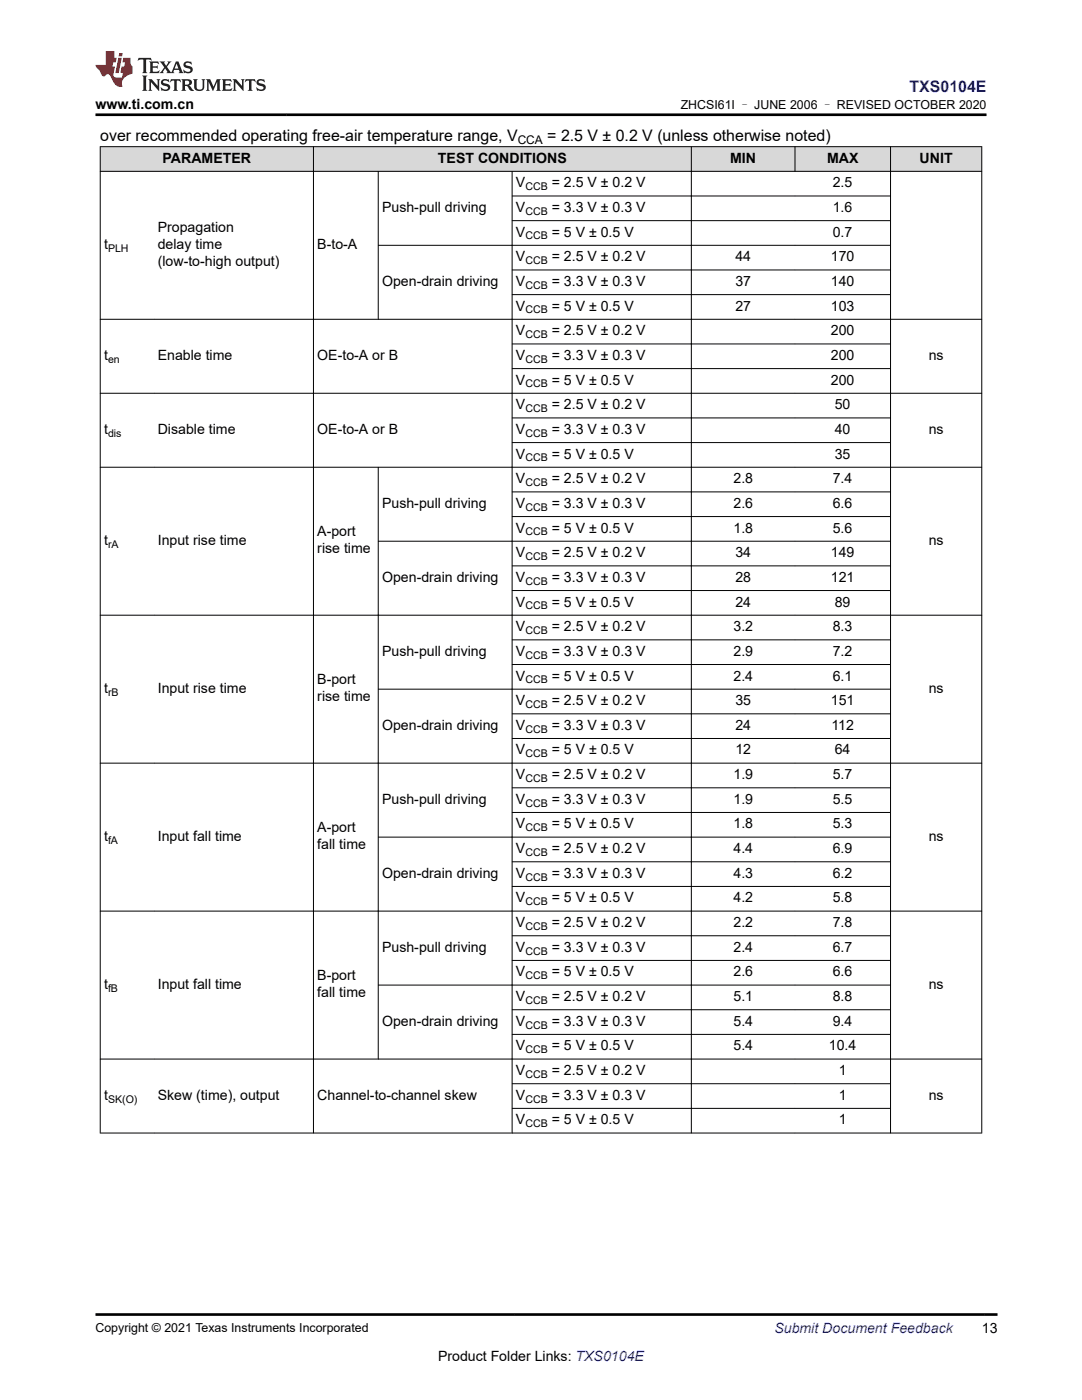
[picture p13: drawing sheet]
<svg xmlns="http://www.w3.org/2000/svg" width="216mm" height="279mm" viewBox="0 0 216 279" stroke-linecap="round" stroke-linejoin="round" font-family="sans-serif">
<defs><g id="words">
<text font-size="3.2" fill="#00f" x="181.5" y="18.3">TXS0104E</text>
<g font-size="3.2">
<text x="20" y="28.1">over recommended operating free-air temperature range, V</text>
<text x="109.2" y="28.1">= 2.5 V ± 0.2 V (unless otherwise noted)</text>
</g>
<g font-size="2.8">
<text x="19" y="21.7">www.ti.com.cn</text>
<text x="32.4" y="32.5">PARAMETER</text>
<text x="87.4" y="32.5">TEST CONDITIONS</text>
<text x="145.7" y="32.5">MIN</text>
<text x="165" y="32.5">MAX</text>
<text x="183.5" y="32.5">UNIT</text>
<text x="103" y="37.4">V</text>
<text x="110.1" y="37.4">= 2.5 V ± 0.2 V</text>
<text x="166.2" y="37.4">2.5</text>
<text x="31.5" y="46.3">Propagation</text>
<text x="76.2" y="42.3">Push-pull driving</text>
<text x="103" y="42.3">V</text>
<text x="103" y="47.2">V</text>
<text x="110.1" y="42.3">= 3.3 V ± 0.3 V</text>
<text x="110.1" y="47.2">= 5 V ± 0.5 V</text>
<text x="166.2" y="47.2">0.7</text>
<text x="166.2" y="42.3">1.6</text>
<text x="20.8" y="49.7">t</text>
<text x="31.5" y="49.7">delay time</text>
<text x="31.5" y="53.1">(low-to-high output)</text>
<text x="63.3" y="49.7">B-to-A</text>
<text x="103" y="52.1">V</text>
<text x="110.1" y="52.1">= 2.5 V ± 0.2 V</text>
<text x="146.8" y="52.1">44</text>
<text x="165.8" y="52.1">170</text>
<text x="76.2" y="57.1">Open-drain driving</text>
<text x="103" y="57.1">V</text>
<text x="110.1" y="57.1">= 3.3 V ± 0.3 V</text>
<text x="146.8" y="57.1">37</text>
<text x="165.8" y="57.1">140</text>
<text x="103" y="62">V</text>
<text x="110.1" y="62">= 5 V ± 0.5 V</text>
<text x="146.8" y="62">27</text>
<text x="165.8" y="62">103</text>
<text x="20.8" y="71.8">t</text>
<text x="31.5" y="71.8">Enable time</text>
<text x="63.3" y="71.8">OE-to-A or B</text>
<text x="103" y="66.9">V</text>
<text x="103" y="71.8">V</text>
<text x="110.1" y="66.9">= 2.5 V ± 0.2 V</text>
<text x="110.1" y="71.8">= 3.3 V ± 0.3 V</text>
<text x="165.8" y="71.8">200</text>
<text x="165.8" y="66.9">200</text>
<text x="185.3" y="71.8">ns</text>
<text x="103" y="76.8">V</text>
<text x="110.1" y="76.8">= 5 V ± 0.5 V</text>
<text x="165.8" y="76.8">200</text>
<text x="103" y="81.7">V</text>
<text x="110.1" y="81.7">= 2.5 V ± 0.2 V</text>
<text x="166.6" y="81.7">50</text>
<text x="20.8" y="86.6">t</text>
<text x="31.5" y="86.6">Disable time</text>
<text x="63.3" y="86.6">OE-to-A or B</text>
<text x="103" y="86.6">V</text>
<text x="110.1" y="86.6">= 3.3 V ± 0.3 V</text>
<text x="166.6" y="86.6">40</text>
<text x="185.3" y="86.6">ns</text>
<text x="103" y="91.5">V</text>
<text x="110.1" y="91.5">= 5 V ± 0.5 V</text>
<text x="166.6" y="91.5">35</text>
<text x="76.2" y="101.4">Push-pull driving</text>
<text x="103" y="96.4">V</text>
<text x="103" y="101.4">V</text>
<text x="110.1" y="101.4">= 3.3 V ± 0.3 V</text>
<text x="110.1" y="96.4">= 2.5 V ± 0.2 V</text>
<text x="146.4" y="101.4">2.6</text>
<text x="146.4" y="96.4">2.8</text>
<text x="166.2" y="96.4">7.4</text>
<text x="166.2" y="101.4">6.6</text>
<text x="63.3" y="107">A-port</text>
<text x="103" y="106.3">V</text>
<text x="110.1" y="106.3">= 5 V ± 0.5 V</text>
<text x="146.4" y="106.3">1.8</text>
<text x="166.2" y="106.3">5.6</text>
<text x="20.8" y="108.7">t</text>
<text x="31.5" y="108.7">Input rise time</text>
<text x="63.3" y="110.4">rise time</text>
<text x="103" y="111.2">V</text>
<text x="110.1" y="111.2">= 2.5 V ± 0.2 V</text>
<text x="146.8" y="111.2">34</text>
<text x="165.8" y="111.2">149</text>
<text x="185.3" y="108.7">ns</text>
<text x="76.2" y="116.1">Open-drain driving</text>
<text x="103" y="116.1">V</text>
<text x="110.1" y="116.1">= 3.3 V ± 0.3 V</text>
<text x="146.8" y="116.1">28</text>
<text x="165.8" y="116.1">121</text>
<text x="103" y="121">V</text>
<text x="103" y="126">V</text>
<text x="110.1" y="121">= 5 V ± 0.5 V</text>
<text x="110.1" y="126">= 2.5 V ± 0.2 V</text>
<text x="146.4" y="126">3.2</text>
<text x="146.8" y="121">24</text>
<text x="166.2" y="126">8.3</text>
<text x="166.6" y="121">89</text>
<text x="76.2" y="130.9">Push-pull driving</text>
<text x="103" y="130.9">V</text>
<text x="110.1" y="130.9">= 3.3 V ± 0.3 V</text>
<text x="146.4" y="130.9">2.9</text>
<text x="166.2" y="130.9">7.2</text>
<text x="63.3" y="136.6">B-port</text>
<text x="103" y="135.8">V</text>
<text x="110.1" y="135.8">= 5 V ± 0.5 V</text>
<text x="146.4" y="135.8">2.4</text>
<text x="166.2" y="135.8">6.1</text>
<text x="20.8" y="138.3">t</text>
<text x="31.5" y="138.3">Input rise time</text>
<text x="63.3" y="140">rise time</text>
<text x="103" y="140.7">V</text>
<text x="110.1" y="140.7">= 2.5 V ± 0.2 V</text>
<text x="146.8" y="140.7">35</text>
<text x="165.8" y="140.7">151</text>
<text x="185.3" y="138.3">ns</text>
<text x="76.2" y="145.7">Open-drain driving</text>
<text x="103" y="145.7">V</text>
<text x="110.1" y="145.7">= 3.3 V ± 0.3 V</text>
<text x="146.8" y="145.7">24</text>
<text x="165.9" y="145.7">112</text>
<text x="103" y="155.5">V</text>
<text x="103" y="150.6">V</text>
<text x="110.1" y="150.6">= 5 V ± 0.5 V</text>
<text x="110.1" y="155.5">= 2.5 V ± 0.2 V</text>
<text x="146.4" y="155.5">1.9</text>
<text x="146.8" y="150.6">12</text>
<text x="166.2" y="155.5">5.7</text>
<text x="166.6" y="150.6">64</text>
<text x="76.2" y="160.4">Push-pull driving</text>
<text x="103" y="160.4">V</text>
<text x="110.1" y="160.4">= 3.3 V ± 0.3 V</text>
<text x="146.4" y="160.4">1.9</text>
<text x="166.2" y="160.4">5.5</text>
<text x="20.8" y="167.8">t</text>
<text x="31.5" y="167.8">Input fall time</text>
<text x="63.3" y="166.1">A-port</text>
<text x="103" y="165.3">V</text>
<text x="110.1" y="165.3">= 5 V ± 0.5 V</text>
<text x="146.4" y="165.3">1.8</text>
<text x="166.2" y="165.3">5.3</text>
<text x="185.3" y="167.8">ns</text>
<text x="63.3" y="169.5">fall time</text>
<text x="103" y="170.3">V</text>
<text x="110.1" y="170.3">= 2.5 V ± 0.2 V</text>
<text x="146.4" y="170.3">4.4</text>
<text x="166.2" y="170.3">6.9</text>
<text x="76.2" y="175.2">Open-drain driving</text>
<text x="103" y="175.2">V</text>
<text x="110.1" y="175.2">= 3.3 V ± 0.3 V</text>
<text x="146.4" y="175.2">4.3</text>
<text x="166.2" y="175.2">6.2</text>
<text x="103" y="185">V</text>
<text x="103" y="180.1">V</text>
<text x="110.1" y="180.1">= 5 V ± 0.5 V</text>
<text x="110.1" y="185">= 2.5 V ± 0.2 V</text>
<text x="146.4" y="180.1">4.2</text>
<text x="146.4" y="185">2.2</text>
<text x="166.2" y="180.1">5.8</text>
<text x="166.2" y="185">7.8</text>
<text x="76.2" y="189.9">Push-pull driving</text>
<text x="103" y="189.9">V</text>
<text x="110.1" y="189.9">= 3.3 V ± 0.3 V</text>
<text x="146.4" y="189.9">2.4</text>
<text x="166.2" y="189.9">6.7</text>
<text x="20.8" y="197.3">t</text>
<text x="31.5" y="197.3">Input fall time</text>
<text x="63.3" y="195.6">B-port</text>
<text x="103" y="194.9">V</text>
<text x="110.1" y="194.9">= 5 V ± 0.5 V</text>
<text x="146.4" y="194.9">2.6</text>
<text x="166.2" y="194.9">6.6</text>
<text x="185.3" y="197.3">ns</text>
<text x="63.3" y="199">fall time</text>
<text x="103" y="199.8">V</text>
<text x="110.1" y="199.8">= 2.5 V ± 0.2 V</text>
<text x="146.4" y="199.8">5.1</text>
<text x="166.2" y="199.8">8.8</text>
<text x="76.2" y="204.7">Open-drain driving</text>
<text x="103" y="204.7">V</text>
<text x="103" y="209.6">V</text>
<text x="110.1" y="204.7">= 3.3 V ± 0.3 V</text>
<text x="110.1" y="209.6">= 5 V ± 0.5 V</text>
<text x="146.4" y="204.7">5.4</text>
<text x="146.4" y="209.6">5.4</text>
<text x="165.4" y="209.6">10.4</text>
<text x="166.2" y="204.7">9.4</text>
<text x="103" y="214.5">V</text>
<text x="110.1" y="214.5">= 2.5 V ± 0.2 V</text>
<text x="167.3" y="214.5">1</text>
<text x="20.8" y="219.5">t</text>
<text x="31.5" y="219.5">Skew (time), output</text>
<text x="63.3" y="219.5">Channel-to-channel skew</text>
<text x="103" y="219.5">V</text>
<text x="110.1" y="219.5">= 3.3 V ± 0.3 V</text>
<text x="167.3" y="219.5">1</text>
<text x="185.3" y="219.5">ns</text>
<text x="103" y="224.4">V</text>
<text x="110.1" y="224.4">= 5 V ± 0.5 V</text>
<text x="167.3" y="224.4">1</text>
<text x="195.9" y="266.1">13</text>
<text x="87.4" y="271.7">Product Folder Links: TXS0104E</text>
</g>
<text font-size="2.8" fill="#00f" x="154.5" y="266.1">Submit Document Feedback</text>
<g font-size="2.5">
<text x="135.8" y="21.8">ZHCSI61I – JUNE 2006 – REVISED OCTOBER 2020</text>
<text x="19" y="265.8">Copyright © 2021 Texas Instruments Incorporated</text>
</g>
<text font-size="2.4" x="103.3" y="28.8">CCA</text>
<g font-size="2.1">
<text x="104.8" y="37.9">CCB</text>
<text x="104.8" y="42.9">CCB</text>
<text x="104.8" y="47.8">CCB</text>
<text x="21.6" y="50.3">PLH</text>
<text x="104.8" y="52.7">CCB</text>
<text x="104.8" y="57.6">CCB</text>
<text x="104.8" y="62.6">CCB</text>
<text x="104.8" y="67.5">CCB</text>
<text x="21.6" y="72.4">en</text>
<text x="104.8" y="72.4">CCB</text>
<text x="104.8" y="77.3">CCB</text>
<text x="104.8" y="82.2">CCB</text>
<text x="21.6" y="87.2">dis</text>
<text x="104.8" y="87.2">CCB</text>
<text x="104.8" y="92.1">CCB</text>
<text x="104.8" y="101.9">CCB</text>
<text x="104.8" y="97">CCB</text>
<text x="104.8" y="106.8">CCB</text>
<text x="21.6" y="109.3">rA</text>
<text x="104.8" y="111.8">CCB</text>
<text x="104.8" y="116.7">CCB</text>
<text x="104.8" y="121.6">CCB</text>
<text x="104.8" y="131.5">CCB</text>
<text x="104.8" y="126.5">CCB</text>
<text x="104.8" y="136.4">CCB</text>
<text x="21.6" y="138.8">rB</text>
<text x="104.8" y="141.3">CCB</text>
<text x="104.8" y="146.2">CCB</text>
<text x="104.8" y="151.1">CCB</text>
<text x="104.8" y="156.1">CCB</text>
<text x="104.8" y="161">CCB</text>
<text x="104.8" y="165.9">CCB</text>
<text x="21.6" y="168.4">fA</text>
<text x="104.8" y="170.8">CCB</text>
<text x="104.8" y="175.7">CCB</text>
<text x="104.8" y="185.6">CCB</text>
<text x="104.8" y="180.7">CCB</text>
<text x="104.8" y="190.5">CCB</text>
<text x="21.6" y="197.9">fB</text>
<text x="104.8" y="195.4">CCB</text>
<text x="104.8" y="200.4">CCB</text>
<text x="104.8" y="205.3">CCB</text>
<text x="104.8" y="210.2">CCB</text>
<text x="104.8" y="215.1">CCB</text>
<text x="21.6" y="220">SK(O)</text>
<text x="104.8" y="220">CCB</text>
<text x="104.8" y="225">CCB</text>
</g>
</g></defs>
<g fill="#d8d8d8">
<path d="M20 29.3h175.9v4.9h-175.9z" fill-rule="evenodd"/>
<path d="M20.1 29.3h42.4v4.8h-42.4z" fill-rule="evenodd"/>
<path d="M62.6 29.3h75.3v4.8h-75.3z" fill-rule="evenodd"/>
<path d="M138 29.3h20.6v4.8h-20.6z" fill-rule="evenodd"/>
<path d="M158.7 29.3h18.9v4.8h-18.9z" fill-rule="evenodd"/>
<path d="M177.8 29.3h18v4.8h-18z" fill-rule="evenodd"/>
</g>
<g fill="none" stroke="#000" stroke-width=".2">
<path d="M19.9 29.3h176.1M19.9 34.2h176.1M20 29.2v197M62.5 29.2v197M75.5 34.1v29.7M102.1 39.1h75.7M102.2 34.1v192.1M137.9 29.2v197M158.6 29.2v5.1M177.7 29.2v197M195.9 29.2v197M75.4 49h102.4"/>
<path d="M102.1 44h75.7M102.1 53.9h75.7M102.1 58.8h75.7M19.9 63.7h176.1M19.9 78.5h176.1M102.1 68.6h75.7M102.1 73.6h75.7M19.9 93.2h176.1M75.5 93.2v118.2M102.1 83.4h75.7M102.1 88.3h75.7M102.1 98.2h75.7"/>
<path d="M75.4 108h102.4M102.1 103.1h75.7M102.1 112.9h75.7M102.1 117.9h75.7M19.9 122.8h176.1M102.1 127.7h75.7M102.1 132.6h75.7M177.8 137.5h-102.4M19.9 152.3h176.1M102.1 142.5h75.7M102.1 147.4h75.7M102.1 157.2h75.7"/>
<path d="M102.1 162.1h75.7M102.1 172h75.7M102.1 176.9h75.7M177.8 167.1h-102.4M19.9 181.8h176.1M102.1 186.8h75.7M102.1 191.7h75.7M177.8 196.6h-102.4M19.9 211.4h176.1M102.1 201.5h75.7M102.1 206.4h75.7M102.1 216.3h75.7"/>
<path d="M19.9 226.1h176.1M102.1 221.2h75.7"/>
</g>
<path d="M27.7 11.6l-.2 .5 .5-.2h.6v.1v2.2l-.2 .4h1l-.2-.4v-2.2v-.1h.5l.5 .2-.1-.5zM29.8 12.3l.2 .4v1.5l-.2 .4h1.9l.1-.6a1.08 1.08 0 0 1-1.3 .2v-.7h.6l.4 .2v-.7l-.4 .2h-.6v-.5l.2-.2a1 1 0 0 1 1 .3l-.1-.5zM31.8 12.3l1 1.1-1 1.2h.9l-.2-.2 .4-.8 .5 .8-.2 .2h1.6l-.2-.2 .1-.5h1l.1 .5-.1 .2h.9l-.2-.3-.8-2h-.5l-1 2.2-.8-1.1 .9-1.1h-.8l.2 .2-.5 .6-.3-.6 .1-.2zM35.2 12.7l.4 1h-.8zM36.8 12.4a.65 .65 0 0 0-.2 .7 .65 .65 0 0 0 .6 .5l.7 .1 .1 .3a.79 .79 0 0 1-.7 .4 .79 .79 0 0 1-.7-.5l.1 .7 .2-.1a.93 .93 0 0 0 1.1 .1 .93 .93 0 0 0 .4-1 1.46 1.46 0 0 0-1.2-.6l-.1-.3a1.09 1.09 0 0 1 1.2 .2l-.2-.6-.1 .1-.6-.2zM28.4 15.1l.2 .4v2.2l-.2 .4h1l-.2-.4v-2.2l.2-.4zM29.6 15.8l.2 .4v1.5l-.2 .4h.8l-.3-.4v-1.3l1.7 1.8v-2l.2-.4h-.8l.2 .2 .1 1.1-1.2-1.3zM32.3 15.9a.65 .65 0 0 0-.2 .8 .65 .65 0 0 0 .7 .4l.6 .2 .1 .2a.79 .79 0 0 1-.7 .4 .79 .79 0 0 1-.7-.5l.1 .7 .2-.1a.93 .93 0 0 0 1.1 .1 .93 .93 0 0 0 .4-.9 1.46 1.46 0 0 0-1.2-.6l-.1-.4a1.09 1.09 0 0 1 1.2 .2l-.2-.6-.1 .1-.6-.1zM34.1 15.8l-.1 .6a.63 .63 0 0 1 .7-.3l.1 1.6-.3 .4h1l-.2-.4v-1.6a.66 .66 0 0 1 .8 .3l-.1-.6zM36.2 15.8l.2 .4v1.5l-.2 .4h.9l-.2-.2v-.7h.5l.1 .2a.79 .79 0 0 0 1.2 .6l-1-.9a.61 .61 0 0 0 .6-.6 .61 .61 0 0 0-.5-.7zM36.9 16.1h.2a.47 .47 0 0 1 .5 .1 .47 .47 0 0 1 .1 .5l-.2 .1-.6 .1zM38.5 15.8l.2 .2a2.27 2.27 0 0 0 .4 2 1.04 1.04 0 0 0 1.7-.7v-1.3l.2-.2h-.8l.2 .4v1.1a.6 .6 0 0 1-.6 .6 .6 .6 0 0 1-.6-.6v-1.1l.3-.4zM41.1 15.8l.2 .4v1.5l-.2 .4h.7l-.2-.4v-1.4l.9 1.9 .8-1.9v1.4l-.2 .4h1l-.3-.4v-1.5l.3-.4h-.8l-.7 1.5-.7-1.5zM44.3 15.8l.2 .4v1.5l-.2 .4h1.9l.1-.6a1.09 1.09 0 0 1-1.3 .2v-.7h.6l.4 .2v-.6l-.4 .2h-.6v-.6l.2-.1a1.01 1.01 0 0 1 1 .3l-.1-.6zM46.4 15.8l.3 .4v1.5l-.3 .4h.8l-.2-.4v-1.3l1.6 1.8v-2l.2-.4h-.7l.2 .2v1.1l-1.2-1.3zM49 15.8l-.1 .6a.63 .63 0 0 1 .8-.3v1.6l-.3 .4h1l-.2-.4v-1.6a.66 .66 0 0 1 .8 .3l-.1-.6zM51.4 15.9a.65 .65 0 0 0-.2 .8 .65 .65 0 0 0 .6 .4l.6 .2 .2 .2a.79 .79 0 0 1-.8 .4 .79 .79 0 0 1-.6-.5l.1 .7 .2-.1a.93 .93 0 0 0 1 .1 .93 .93 0 0 0 .5-.9 1.46 1.46 0 0 0-1.3-.6l-.1-.4a1.09 1.09 0 0 1 1.3 .2l-.2-.6-.2 .1-.5-.1z" fill="#231f20"/>
<path d="M21.1 10.2v2.8h-2.1l.1 .3 .9 1a.95 .95 0 0 0 .9 .9 .59 .59 0 0 1 .6-.4 .59 .59 0 0 1 .5 .4l.4 .7a1.59 1.59 0 0 0 2.1 1.4 1.61 1.61 0 0 1 1-2.3l1-.3-.1-1.5a1.59 1.59 0 0 1-.4-1.7h-1.4l-.2 .9h.5l-.1 .9h-.5l-.2 1v.2l.4 .1-.2 .9h-.6a.73 .73 0 0 1-1.1-.7l.3-1.5h-.5l.2-.9h.5l.2-.9h-.5v-1.3zM23.6 11.5l-.6 3.1h.7l.6-3.1zM23.8 10.6l-.1 .6h.7l.1-.6z" fill="#ed1c24"/>
<path d="M19 22.9h177.8M19 262.3h180" fill="none" stroke="#000" stroke-width=".53"/>
<use href="#words"/>
</svg>
